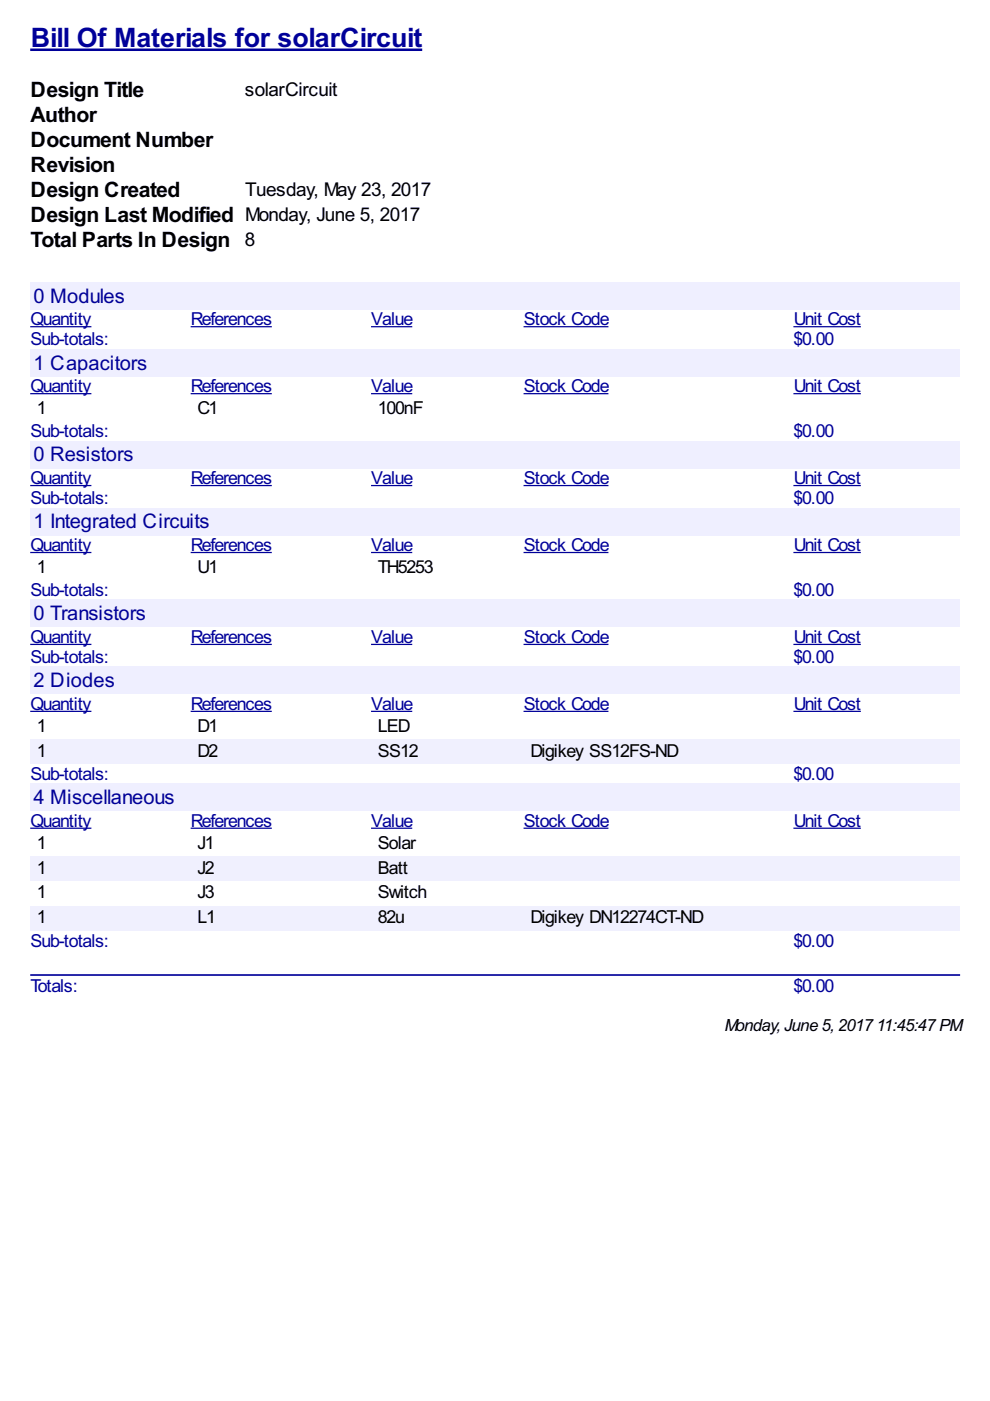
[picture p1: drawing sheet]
<svg xmlns="http://www.w3.org/2000/svg" width="210mm" height="297mm" viewBox="0 0 210 297" stroke-linecap="round" stroke-linejoin="round" font-family="sans-serif">
<defs><g id="words">
<text font-size="6.3" fill="#009" x="6.5" y="10">Bill Of Materials for solarCircuit</text>
<g font-size="5">
<text x="6.5" y="20.6">Design Title</text>
<text x="6.5" y="25.9">Author</text>
<text x="6.5" y="31.2">Document Number</text>
<text x="6.5" y="36.5">Revision</text>
<text x="6.5" y="41.8">Design Created</text>
<text x="6.5" y="47.1">Design Last Modified Monday, June 5, 2017</text>
<text x="6.5" y="52.3">Total Parts In Design 8</text>
</g>
<g font-size="4.8" fill="#009">
<text x="7.1" y="64.2">0 Modules</text>
<text x="7.1" y="78.3">1 Capacitors</text>
<text x="7.1" y="97.8">0 Resistors</text>
<text x="7.1" y="112">1 Integrated Circuits</text>
<text x="7.1" y="131.5">0 Transistors</text>
<text x="7.1" y="145.7">2 Diodes</text>
<text x="7.1" y="170.5">4 Miscellaneous</text>
</g>
<g font-size="4.5">
<text x="51.9" y="20.3">solarCircuit</text>
<text x="52" y="41.5">Tuesday, May 23, 2017</text>
</g>
<g font-size="4.2" fill="#009">
<text x="6.5" y="69">Quantity</text>
<text x="40.5" y="69">References</text>
<text x="78.7" y="69">Value</text>
<text x="111.1" y="69">Stock Code</text>
<text x="168.3" y="69">Unit Cost</text>
<text x="6.5" y="73.2">Sub-totals:</text>
<text x="168.2" y="73.2">$0.00</text>
<text x="6.5" y="83.2">Quantity</text>
<text x="40.5" y="83.2">References</text>
<text x="78.7" y="83.2">Value</text>
<text x="111.1" y="83.2">Stock Code</text>
<text x="168.3" y="83.2">Unit Cost</text>
<text x="6.5" y="92.7">Sub-totals:</text>
<text x="168.2" y="92.7">$0.00</text>
<text x="6.5" y="102.7">Quantity</text>
<text x="6.5" y="106.9">Sub-totals:</text>
<text x="40.5" y="102.7">References</text>
<text x="78.7" y="102.7">Value</text>
<text x="111.1" y="102.7">Stock Code</text>
<text x="168.2" y="106.9">$0.00</text>
<text x="168.3" y="102.7">Unit Cost</text>
<text x="6.5" y="116.9">Quantity</text>
<text x="40.5" y="116.9">References</text>
<text x="78.7" y="116.9">Value</text>
<text x="111.1" y="116.9">Stock Code</text>
<text x="168.3" y="116.9">Unit Cost</text>
<text x="6.5" y="126.4">Sub-totals:</text>
<text x="168.2" y="126.4">$0.00</text>
<text x="6.5" y="136.4">Quantity</text>
<text x="40.5" y="136.4">References</text>
<text x="78.7" y="136.4">Value</text>
<text x="111.1" y="136.4">Stock Code</text>
<text x="168.3" y="136.4">Unit Cost</text>
<text x="6.5" y="140.6">Sub-totals:</text>
<text x="168.2" y="140.6">$0.00</text>
<text x="6.5" y="150.6">Quantity</text>
<text x="40.5" y="150.6">References</text>
<text x="78.7" y="150.6">Value</text>
<text x="111.1" y="150.6">Stock Code</text>
<text x="168.3" y="150.6">Unit Cost</text>
<text x="6.5" y="165.4">Sub-totals:</text>
<text x="168.2" y="165.4">$0.00</text>
<text x="6.5" y="175.3">Quantity</text>
<text x="40.5" y="175.3">References</text>
<text x="78.7" y="175.3">Value</text>
<text x="111.1" y="175.3">Stock Code</text>
<text x="168.3" y="175.3">Unit Cost</text>
<text x="6.5" y="200.7">Sub-totals:</text>
<text x="168.2" y="200.7">$0.00</text>
<text x="6.5" y="210.3">Totals:</text>
<text x="168.2" y="210.3">$0.00</text>
</g>
<g font-size="4.2">
<text x="7.8" y="87.8">1</text>
<text x="41.9" y="87.8">C1</text>
<text x="80.1" y="87.8">100nF</text>
<text x="7.8" y="121.5">1</text>
<text x="41.9" y="121.5">U1</text>
<text x="80.1" y="121.5">TH5253</text>
<text x="7.8" y="155.1">1</text>
<text x="41.9" y="155.1">D1</text>
<text x="80.1" y="155.1">LED</text>
<text x="7.8" y="160.4">1</text>
<text x="41.9" y="160.4">D2</text>
<text x="80.1" y="160.4">SS12</text>
<text x="112.5" y="160.4">Digikey SS12FS-ND</text>
<text x="7.8" y="179.9">1</text>
<text x="41.9" y="179.9">J1</text>
<text x="80.1" y="179.9">Solar</text>
<text x="7.8" y="185.2">1</text>
<text x="41.9" y="185.2">J2</text>
<text x="80.1" y="185.2">Batt</text>
<text x="7.8" y="190.5">1</text>
<text x="41.9" y="190.5">J3</text>
<text x="80.1" y="190.5">Switch</text>
<text x="7.8" y="195.8">1</text>
<text x="41.9" y="195.8">L1</text>
<text x="80.1" y="195.8">82u</text>
<text x="112.5" y="195.8">Digikey DN12274CT-ND</text>
</g>
<text font-size="4" x="153.6" y="218.5">Monday,June 5,201711:45:47PM</text>
</g></defs>
<path d="M6.4 10.6h83.1" fill="none" stroke="#009" stroke-width=".53"/>
<g fill="#efefff">
<path d="M6.4 59.8h197.2v5.8h-197.2z"/>
<path d="M6.9 60h19.3v4.8h-19.3z"/>
</g>
<path d="M6.4 69.3h13M40.4 69.3h17.2M78.7 69.3h8.7M111 69.3h18M168.2 69.3h14.3" fill="none" stroke="#009" stroke-width=".26"/>
<g fill="#efefff">
<path d="M6.4 74h197.2v5.8h-197.2z"/>
<path d="M6.9 74.3h24.1v4.8h-24.1z"/>
</g>
<path d="M6.4 83.5h13M40.4 83.5h17.2M78.7 83.5h8.7M111 83.5h18M168.2 83.5h14.3" fill="none" stroke="#009" stroke-width=".26"/>
<g fill="#efefff">
<path d="M6.4 93.5h197.2v5.7h-197.2z"/>
<path d="M6.9 93.6h21.2v4.8h-21.2z"/>
</g>
<path d="M6.4 102.9h13M40.4 102.9h17.2M78.7 102.9h8.7M111 102.9h18M168.2 102.9h14.3" fill="none" stroke="#009" stroke-width=".26"/>
<g fill="#efefff">
<path d="M6.4 107.7h197.2v5.7h-197.2z"/>
<path d="M6.9 107.9h37.3v4.8h-37.3z"/>
</g>
<path d="M6.4 117.1h13M40.4 117.1h17.2M78.7 117.1h8.7M111 117.1h18M168.2 117.1h14.3" fill="none" stroke="#009" stroke-width=".26"/>
<g fill="#efefff">
<path d="M6.4 127.2h197.2v5.7h-197.2z"/>
<path d="M6.9 127.5h23.8v4.7h-23.8z"/>
</g>
<path d="M6.4 136.6h13M40.4 136.6h17.2M78.7 136.6h8.7M111 136.6h18M168.2 136.6h14.3" fill="none" stroke="#009" stroke-width=".26"/>
<g fill="#efefff">
<path d="M6.4 141.4h197.2v5.7h-197.2z"/>
<path d="M6.9 141.5h17.2v4.8h-17.2z"/>
</g>
<path d="M6.4 150.8h13M40.4 150.8h17.2M78.7 150.8h8.7M111 150.8h18M168.2 150.8h14.3" fill="none" stroke="#009" stroke-width=".26"/>
<g fill="#f0f0fe">
<path d="M6.4 156.6h34v5.3h-34z"/>
<path d="M7.7 156.8h1.8v4.3h-1.8z"/>
<path d="M40.4 156.6h38.3v5.3h-38.3z"/>
<path d="M41.8 156.8h4.3v4.3h-4.3z"/>
<path d="M78.7 156.6h32.3v5.3h-32.3z"/>
<path d="M79.9 156.8h8.5v4.3h-8.5z"/>
<path d="M111 156.6h57.2v5.3h-57.2z"/>
<path d="M112.2 156.8h31.3v4.3h-31.3z"/>
<path d="M168.2 156.6h35.4v5.3h-35.4z"/>
</g>
<g fill="#efefff">
<path d="M6.4 166.2h197.2v5.7h-197.2z"/>
<path d="M6.9 166.4h29.9v4.7h-29.9z"/>
</g>
<path d="M6.4 175.6h13M40.4 175.6h17.2M78.7 175.6h8.7M111 175.6h18M168.2 175.6h14.3" fill="none" stroke="#009" stroke-width=".26"/>
<g fill="#f0f0fe">
<path d="M6.4 181.4h34v5.3h-34z"/>
<path d="M7.7 181.7h1.8v4.2h-1.8z"/>
<path d="M40.4 181.4h38.3v5.3h-38.3z"/>
<path d="M41.8 181.7h3.5v4.2h-3.5z"/>
<path d="M78.7 181.4h32.3v5.3h-32.3z"/>
<path d="M79.9 181.7h6.4v4.2h-6.4z"/>
<path d="M111 181.4h57.2v5.3h-57.2z"/>
<path d="M168.2 181.4h35.4v5.3h-35.4z"/>
<path d="M6.4 192h34v5.3h-34z"/>
<path d="M7.7 192.3h1.8v4.2h-1.8z"/>
<path d="M40.4 192h38.3v5.3h-38.3z"/>
<path d="M41.8 192.3h3.7v4.2h-3.7z"/>
<path d="M78.7 192h32.3v5.3h-32.3z"/>
<path d="M79.9 192.3h5.6v4.2h-5.6z"/>
<path d="M111 192h57.2v5.3h-57.2z"/>
<path d="M112.2 192.3h36.5v4.2h-36.5z"/>
<path d="M168.2 192h35.4v5.3h-35.4z"/>
</g>
<path d="M6.6 206.7h196.8" fill="none" stroke="#009" stroke-width=".35"/>
<use href="#words"/>
</svg>
